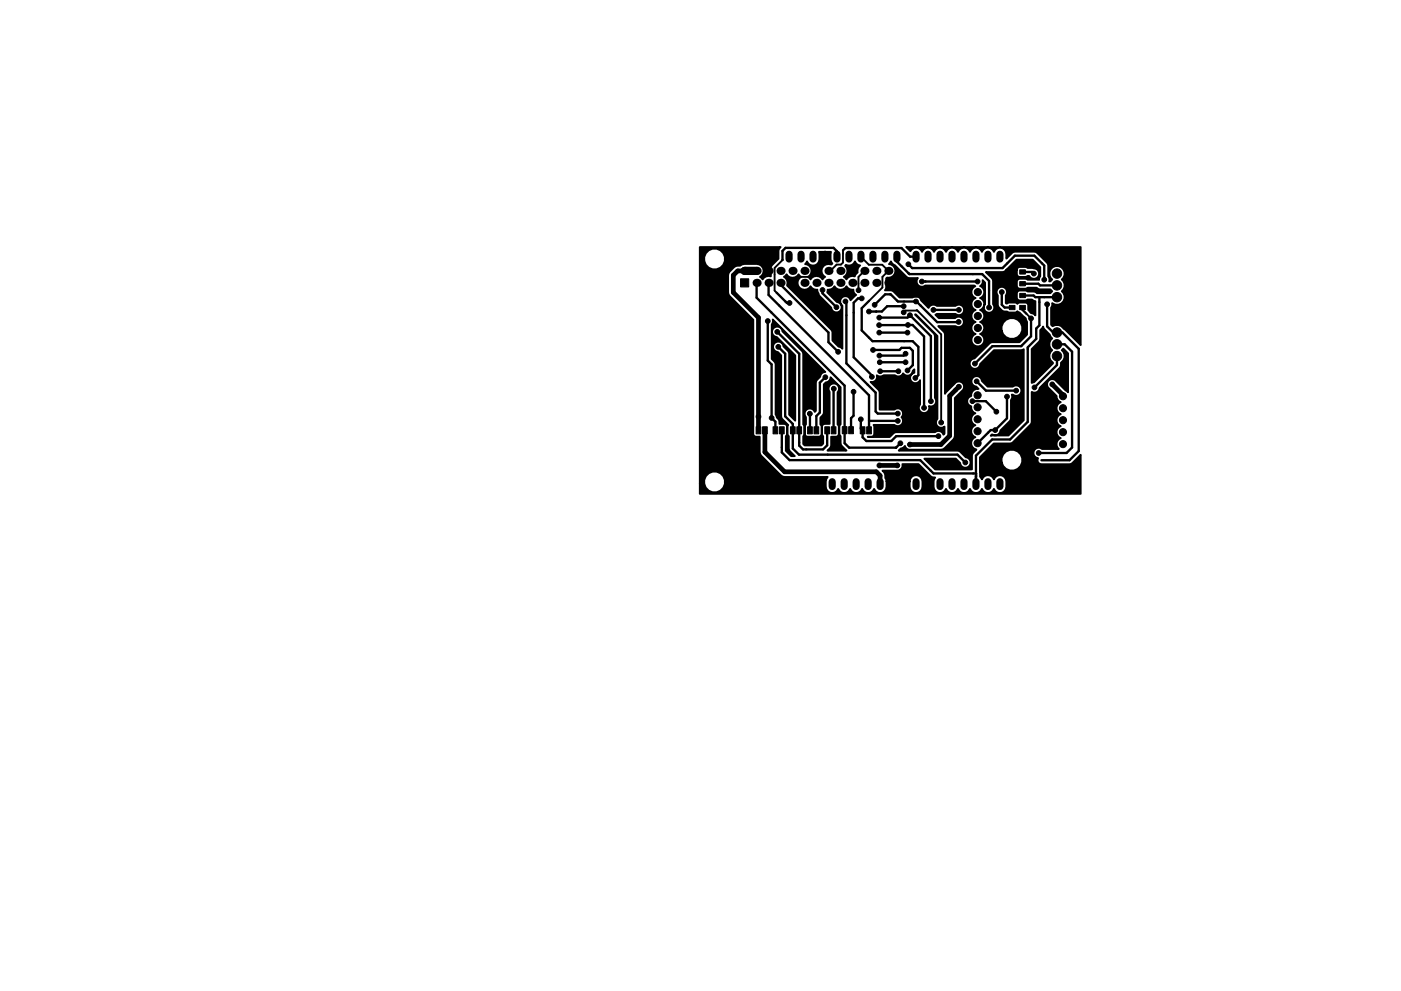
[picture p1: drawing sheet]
<svg xmlns="http://www.w3.org/2000/svg" width="297mm" height="210mm" viewBox="0 0 297 210" stroke-linecap="round" stroke-linejoin="round" font-family="sans-serif">
<g fill="#000" stroke="#000" stroke-width=".21">
<path d="M214 57.2h1.2v.9h-1.2zM216.2 57.2h1.2v.9h-1.2zM157 59.1h1.7v1.8h-1.7zM214 64.8h1.2v.9h-1.2zM214 62.2h1.2v.9h-1.2zM214 59.7h1.2v.9h-1.2zM216.2 64.8h1.2v.9h-1.2zM216.2 62.2h1.2v.9h-1.2zM216.2 59.7h1.2v.9h-1.2zM160.3 90.5h1v1.5h-1zM161.7 90.5h1v1.5h-1zM163.9 90.5h1v1.5h-1z"/>
<path d="M165.3 90.5h1v1.5h-1zM167.6 90.5h1v1.5h-1zM168.9 90.5h1v1.5h-1zM171.2 90.5h1v1.5h-1zM172.6 90.5h1v1.5h-1zM174.9 90.5h1v1.5h-1zM176.2 90.5h1v1.5h-1zM178.6 90.5h1v1.5h-1zM179.9 90.5h1v1.5h-1zM182.4 90.5h1v1.5h-1zM183.7 90.5h1v1.5h-1z"/>
<circle cx="192.6" cy="56.1" r=".5"/>
<circle cx="195.5" cy="59.7" r=".5"/>
<circle cx="207.3" cy="59.7" r=".5"/>
<circle cx="212.8" cy="59.6" r=".5"/>
<circle cx="216.8" cy="55.7" r=".5"/>
<circle cx="219.2" cy="58" r=".5"/>
<circle cx="221.4" cy="59.3" r=".5"/>
<circle cx="224.1" cy="58" r="1"/>
<circle cx="224.1" cy="55.5" r="1"/>
<circle cx="155.9" cy="76.7" r=".5"/>
<circle cx="162.8" cy="68.1" r=".5"/>
<circle cx="164.8" cy="70.4" r=".5"/>
<circle cx="165" cy="73.6" r=".5"/>
<circle cx="167.4" cy="64.3" r=".5"/>
<circle cx="172.1" cy="78.4" r=".5"/>
<circle cx="174.4" cy="61.5" r=".5"/>
<circle cx="177.3" cy="65.2" r=".5"/>
<circle cx="177.5" cy="72.6" r=".5"/>
<circle cx="177.7" cy="74.6" r=".5"/>
<circle cx="179.2" cy="63.9" r=".5"/>
<circle cx="182" cy="61.6" r=".5"/>
<circle cx="182.7" cy="63.3" r=".5"/>
<circle cx="184.2" cy="66.1" r=".5"/>
<circle cx="184.8" cy="79.9" r=".5"/>
<circle cx="185.1" cy="74.2" r=".5"/>
<circle cx="185.4" cy="64.7" r=".5"/>
<circle cx="186.4" cy="69" r=".5"/>
<circle cx="186.4" cy="67.4" r=".5"/>
<circle cx="186.4" cy="70.6" r=".5"/>
<circle cx="186.5" cy="75.4" r=".5"/>
<circle cx="186.5" cy="76.9" r=".5"/>
<circle cx="186.6" cy="78.8" r=".5"/>
<circle cx="190.5" cy="78.8" r=".5"/>
<circle cx="191.6" cy="65" r=".5"/>
<circle cx="191.6" cy="66.3" r=".5"/>
<circle cx="192" cy="76.9" r=".5"/>
<circle cx="192" cy="75" r=".5"/>
<circle cx="192.4" cy="70.6" r=".5"/>
<circle cx="192.4" cy="78.6" r=".5"/>
<circle cx="192.5" cy="68.9" r=".5"/>
<circle cx="192.9" cy="66.9" r=".5"/>
<circle cx="194.2" cy="64" r=".5"/>
<circle cx="197.9" cy="65.7" r=".5"/>
<circle cx="203.2" cy="68.3" r=".5"/>
<circle cx="203.3" cy="65.7" r=".5"/>
<circle cx="204.8" cy="62" r=".75"/>
<circle cx="204.8" cy="64.5" r=".75"/>
<circle cx="204.8" cy="69.6" r=".75"/>
<circle cx="204.8" cy="67" r=".75"/>
<circle cx="204.8" cy="72.1" r=".75"/>
<circle cx="206.7" cy="77.1" r=".5"/>
<circle cx="207.3" cy="67" r=".75"/>
<circle cx="207.3" cy="62" r=".75"/>
<circle cx="207.3" cy="64.5" r=".75"/>
<circle cx="207.3" cy="69.6" r=".75"/>
<circle cx="207.3" cy="72.1" r=".75"/>
<circle cx="209.7" cy="65.2" r=".5"/>
<circle cx="212.4" cy="62" r=".5"/>
<circle cx="214" cy="79.1" r=".5"/>
<circle cx="218.6" cy="67.5" r=".5"/>
<circle cx="219.6" cy="76.4" r=".5"/>
<circle cx="222" cy="64.6" r=".5"/>
<circle cx="224.1" cy="63" r="1"/>
<circle cx="224.1" cy="70.5" r="1"/>
<circle cx="224.1" cy="60.5" r="1"/>
<circle cx="224.1" cy="75.5" r="1"/>
<circle cx="224.1" cy="73" r="1"/>
<circle cx="224.1" cy="68" r="1"/>
<circle cx="160.8" cy="88.4" r=".5"/>
<circle cx="163.6" cy="88.7" r=".5"/>
<circle cx="171.7" cy="87.8" r=".5"/>
<circle cx="175" cy="80" r=".5"/>
<circle cx="176.8" cy="82.5" r=".5"/>
<circle cx="177.1" cy="94" r=".5"/>
<circle cx="181" cy="83.1" r=".5"/>
<circle cx="182.5" cy="89" r=".5"/>
<circle cx="186.5" cy="98.7" r=".5"/>
<circle cx="188.4" cy="85.6" r=".5"/>
<circle cx="190.2" cy="98.7" r=".5"/>
<circle cx="190.3" cy="87.7" r=".5"/>
<circle cx="190.4" cy="89.3" r=".5"/>
<circle cx="190.9" cy="94" r=".5"/>
<circle cx="192.9" cy="94.3" r=".5"/>
<circle cx="194.1" cy="80.2" r=".5"/>
<circle cx="195.9" cy="86.5" r=".5"/>
<circle cx="197.4" cy="85.1" r=".5"/>
<circle cx="199" cy="92.5" r=".5"/>
<circle cx="199.5" cy="89.6" r=".5"/>
<circle cx="203.3" cy="82" r=".5"/>
<circle cx="204.7" cy="98.1" r=".5"/>
<circle cx="204.7" cy="86.4" r=".75"/>
<circle cx="204.7" cy="83.9" r=".75"/>
<circle cx="204.7" cy="94" r=".75"/>
<circle cx="204.7" cy="91.5" r=".75"/>
<circle cx="204.7" cy="88.9" r=".75"/>
<circle cx="206.2" cy="85.1" r=".5"/>
<circle cx="207.1" cy="80.9" r=".5"/>
<circle cx="207.3" cy="86.4" r=".75"/>
<circle cx="207.3" cy="94" r=".75"/>
<circle cx="207.3" cy="91.5" r=".75"/>
<circle cx="207.3" cy="88.9" r=".75"/>
<circle cx="207.3" cy="83.9" r=".75"/>
<circle cx="211" cy="91.2" r=".5"/>
<circle cx="211.2" cy="87.3" r=".5"/>
<circle cx="213.5" cy="84.1" r=".5"/>
<circle cx="215.5" cy="82.9" r=".5"/>
<circle cx="219.3" cy="82.2" r=".5"/>
<circle cx="220.2" cy="96.1" r=".5"/>
<circle cx="222.8" cy="84.1" r=".75"/>
<circle cx="222.8" cy="94.2" r=".75"/>
<circle cx="222.8" cy="86.6" r=".75"/>
<circle cx="222.8" cy="91.7" r=".75"/>
<circle cx="222.8" cy="89.1" r=".75"/>
<circle cx="223.1" cy="81.5" r=".5"/>
<circle cx="225.4" cy="84.1" r=".75"/>
<circle cx="225.4" cy="86.6" r=".75"/>
<circle cx="225.4" cy="91.7" r=".75"/>
<circle cx="225.4" cy="89.1" r=".75"/>
<circle cx="225.4" cy="94.2" r=".75"/>
</g>
<g fill="none" stroke="#000" stroke-width="1.5">
<path d="M167.3 53.9v1.1M169.8 53.9v1.1M172.4 53.9v1.1M174.9 53.9v1.1M177.5 53.9v1.1M180 53.9v1.1M182.5 53.9v1.1M185.1 53.9v1.1M187.6 53.9v1.1M190.2 53.9v1.1M194.2 53.9v1.1M196.8 53.9v1.1"/>
<path d="M199.3 53.9v1.1M201.8 53.9v1.1M204.4 53.9v1.1M206.9 53.9v1.1M209.5 53.9v1.1M212 53.9v1.1M176.4 102.2v1M179 102.2v1M181.5 102.2v1M184.1 102.2v1M186.6 102.2v1M189.1 102.2v1"/>
<path d="M189.1 102.7h2.6M191.7 102.2v1M194.2 102.2v1M199.3 102.2v1M201.8 102.2v1M204.4 102.2v1M206.9 102.2v1M209.5 102.2v1M212 102.2v1"/>
</g>
<g fill="#000">
<circle cx="157.9" cy="57.5" r=".86"/>
<circle cx="160.4" cy="57.5" r=".86"/>
<circle cx="163" cy="57.5" r=".86"/>
<circle cx="165.5" cy="57.5" r=".86"/>
<circle cx="168" cy="57.5" r=".86"/>
<circle cx="170.6" cy="57.5" r=".86"/>
<circle cx="173.1" cy="57.5" r=".86"/>
<circle cx="175.7" cy="57.5" r=".86"/>
<circle cx="178.2" cy="57.5" r=".86"/>
<circle cx="180.7" cy="57.5" r=".86"/>
<circle cx="183.3" cy="57.5" r=".86"/>
<circle cx="185.8" cy="57.5" r=".86"/>
<circle cx="188.4" cy="57.5" r=".86"/>
<circle cx="160.4" cy="60" r=".86"/>
<circle cx="163" cy="60" r=".86"/>
<circle cx="165.5" cy="60" r=".86"/>
<circle cx="168" cy="60" r=".86"/>
<circle cx="170.6" cy="60" r=".86"/>
<circle cx="173.1" cy="60" r=".86"/>
<circle cx="175.7" cy="60" r=".86"/>
<circle cx="178.2" cy="60" r=".86"/>
<circle cx="180.7" cy="60" r=".86"/>
<circle cx="183.3" cy="60" r=".86"/>
<circle cx="185.8" cy="60" r=".86"/>
<circle cx="188.4" cy="60" r=".86"/>
</g>
<g fill="none" stroke="#000" stroke-width=".5">
<path d="M177.5 54.5v-1.2l-.8-.7h-10.1l-.7 .6v2M178.7 53.1l.5-.5h11.9l1.9 1.9h1.2M190.2 54.5v1l2.6 2.7h15.5l1.4 1.4v5.6M192.6 56.1l.8 .8h19.1l2.7-2.7h4.1l2.1 2.1v3M192.6 58h.1M195.4 59.7h11.9M212.8 59.6h1.3l.5 .6M216.8 55.7h-1.4l-.8 .8v6.2M216.8 57.7h2l.4 .3M160.4 60v3.2l18.7 18.6v12.2l.9 1h10M162.8 68.1v8.4l.8 .8v11.4l.8 .8v1.8M163 60v2.6l21.3 21.3v7.4"/>
<path d="M164.7 62.1l2.1 2.2h.6M164.8 70.4l4.7 4.7v19.4l.8 .8h4.2l.9-.8v-3.2M165 73.6l1.5 1.4v13.3l1.6 1.6v5.2l1.3 1.4h33.6l1.7 1.6M165.5 60v.4l10.1 10.1v2.1l2.1 2M174.4 61.5v.7l2.9 2.9M179.3 63.9l.1 .2v13l6.3 6.2v4l.4 .4h4.2M182.7 63.3h-.8l-.9 .9v11.6l3.9 3.8v.3M184.3 63.8l-1.6 1.6v4.7l2.3 2.3h8.5l1.2 1.2v6l-.6 .6M185.1 74.2h5.6l.4-.4h1.8l.6 .6v3.1l-1.1 1.1M185.8 66.1h.1M186.4 69l7.1-.1 2.4 2.5v15.1M186.4 70.6h6"/>
<path d="M186.4 67.4h6l.5-.5 4.5 4.4v13.8M186.5 76.9h5.5M186.6 78.8h3.9M191.6 65h-3.5l-1.1 1.1h-2.8M192 75l-.4 .4h-5.2M192.5 68.9v.1M194.2 64h-3.8l-1.5-1.6h-1.2l-2.3 2.3M194.5 64.2l4.2 4.1h4.6M197.9 65.7h5.4M204.8 79.1h9.2M210.7 67.5l-1.5 1.5v3.4l-1.7 1.7h-2.7M212.4 61.9v2.7l.6 .6h1.6"/>
<path d="M216.8 62.7h2.3l.4 .3h4.6M216.8 60.2h3.3l.4 .3h3.6M216.8 65.2v.5l.8 .8M218.6 67.5v3.8l-2.1 2.1h-6.1l-3.7 3.7M220.4 63v6l-.7 .7v2.2l-1.8 1.8v15.8l-3.7 3.7h-3.8l-3.5 3.5v6M222 64.6v4.6l1.3 1.3h1.9l3.5 3.5v21.7l-1.9 1.9h-6M224.1 73h1.6l1.6 1.6v20.3l-1.2 1.2h-5.9M224.1 75.5v1.9l-4.8 4.8M165.8 91.3v4.7l1.6 1.6h27.7l2.8 2.8h9.1M171.7 87.8v3.5M175 80l-1.2 1.2v6.3l-.7 .8v3M176.8 82.5l-.1 8.8"/>
<path d="M181 83.1v5.1l-.6 .5v2.6M182.5 89v1.9l.4 .4v1.5l.8 .8h5.3l1-1.1h9M184.3 89.3h6M190 95h.1M190.9 94l-.9 1M206.2 85.1h2.8l2.3 2.2M207.1 80.9l1.9 2h6.4M213.5 84.1v4.6l-2.5 2.5h-.9l-2.8 2.8M219.3 82.2h.1M207 101h-.1"/>
</g>
<path d="M157.9 57.5h-1.5l-.9 .9v3.6l5.3 5.4v23.9M224.1 55.5h3l1.2 1.2v10.6l-.7 .7h-3.5M188.4 60l2.6 2.6h13.1l.7-.6-.1 32M162.2 91.3v4.6l4.1 4.2h19.5l.8 .8v1.8M171.7 87.8h.1M186.4 98.7h3.9M203.3 82l-1.9 2v8.5l-1.9 1.8h-6.6M222.8 84.1v10.1M223.1 81.5l2.3 2.3v.3" fill="none" stroke="#000" stroke-width="1"/>
<path d="M165.9 55.2l-1.7 1.6v4.9l.5 .4M173.1 57.5l-1.3 1.2h-2.5l-1.3 1.3M178.7 53.1v2.6l-.4 .4h-.9l-1.4 1.4h-.3M182.5 54.5l1.7 1.7h2.8l1.4 1.3-1.3 1.2v2.3l-2.8 2.8M183.3 57.5l-1.3 1.2v2.9M214.6 57.7h-1.8l-1.7 1.7v7.7l-.4 .4M194.2 64v.2h.3M194.4 65.8l.1 .1M194.5 65.9h-2.5l-.4 .4M194.5 65.9l5.1 5v18.7M204.7 75.2h.1M217.6 66.5l1 1" fill="none" stroke="#000" stroke-width=".4"/>
<path d="M157.9 57.5h2.5" fill="none" stroke="#000" stroke-width="1.7"/>
<path d="M174.9 54.5v1.2l-1.8 1.8M172.1 78.3v.1M188.4 85.6h.1" fill="none" stroke="#000" stroke-width=".75"/>
<path d="M148.4 52.4h17.1l-.5 .8v1.7l-1.5 1.6-.1 2.1a1.43 1.43 0 0 0-1.7 .7l-.6-.6a1.46 1.46 0 0 0 .8-1.6 1.46 1.46 0 0 0-1.5-1.1h-2.5l-1 .4h-.5a2.76 2.76 0 0 0-2 2l.1 4.1 5.2 5.3v24.2a.61 .61 0 0 0 .6 .7h.8l.1 3.6 4.7 4.8 9.6 .1a2.71 2.71 0 0 0 0 3 1.35 1.35 0 0 0 2.2-.5 1.35 1.35 0 0 0 1.3 .9 1.35 1.35 0 0 0 1.3-.9 1.35 1.35 0 0 0 1.2 .9 1.35 1.35 0 0 0 1.3-.9 1.35 1.35 0 0 0 1.3 .9 1.35 1.35 0 0 0 1.2-.9 1.36 1.36 0 0 0 1.5 .9 1.36 1.36 0 0 0 1.2-1.3v-1.1h4.9a1.89 1.89 0 0 0 .8 2.3 1.36 1.36 0 0 0 1.9-1.2 1.89 1.89 0 0 0-.9-2.4 1.36 1.36 0 0 0-1.8 1.3h-4.9l-.3-.8a1.5 1.5 0 0 0-.6-1.6h3.2a1.08 1.08 0 0 0 1-1.3h3.4l2.6 2.5 .3 .2 .7 .1a2.37 2.37 0 0 0 .5 3.2 1.35 1.35 0 0 0 1.8-.8 1.35 1.35 0 0 0 1.2 .9 1.35 1.35 0 0 0 1.3-.9 1.35 1.35 0 0 0 1.3 .9 1.35 1.35 0 0 0 1.3-.9 1.35 1.35 0 0 0 1.2 .9 1.35 1.35 0 0 0 1.3-.9 1.35 1.35 0 0 0 1.3 .9 1.35 1.35 0 0 0 1.2-.9 1.36 1.36 0 0 0 1.5 .9 1.36 1.36 0 0 0 1.2-1.3 1.89 1.89 0 0 0-.9-2.4 1.35 1.35 0 0 0-1.8 .8 1.35 1.35 0 0 0-1.2-.9 1.35 1.35 0 0 0-1.3 .9l-.4-.6v-3h4.6a2.23 2.23 0 0 0 3.4 1.4 2.23 2.23 0 0 0 0-3.7 2.23 2.23 0 0 0-3.4 1.4v.9h-4.6v-1.1l2.9-2.9 3.8-.1 4-3.9 .2-.6v-6.4a1.1 1.1 0 0 0 1.7-.8l4.3-4.3 .2-.2 .1-.9a1.59 1.59 0 0 0 .1-2.6l.3-.3 1 1v8.2l-2.5-2.4a1.11 1.11 0 0 0-1.7 0 1.11 1.11 0 0 0 .3 1.7l1.5 1.5a1.26 1.26 0 0 0 .9 1.3 1.34 1.34 0 0 0-.9 1.3 1.34 1.34 0 0 0 .9 1.3 1.34 1.34 0 0 0-.9 1.2 1.34 1.34 0 0 0 .9 1.3 1.34 1.34 0 0 0-.9 1.3 1.34 1.34 0 0 0 .9 1.3 1.33 1.33 0 0 0-.4 2.3h-3.6a1.11 1.11 0 0 0-1.7 .4 1.11 1.11 0 0 0 .9 1.5 .83 .83 0 0 0 .7 1.3l6.3-.1 2-1.9v8.3h-80.7v-2.1h.9a2.23 2.23 0 0 0 3.4 1.4 2.23 2.23 0 0 0 0-3.7 2.23 2.23 0 0 0-3.4 1.4v.9h-.9v-47.3h.9a2.23 2.23 0 0 0 3.4 1.4 2.23 2.23 0 0 0 0-3.7 2.23 2.23 0 0 0-3.4 1.4v.9h-.9zM166.2 58.7l.6-.5a1.46 1.46 0 0 0 2.5 0l.6 .5a1.46 1.46 0 0 0-.4 2.4 1.46 1.46 0 0 0 2.3-.4 1.35 1.35 0 0 0 1.5 .7l.5 1.4 2.4 2.5a1.11 1.11 0 0 0 1.2 1 1.11 1.11 0 0 0 1.1-1.1 1.11 1.11 0 0 0-1.1-1.1l-2-2.1 .1-.6a1.28 1.28 0 0 0 1.4-.7 1.46 1.46 0 0 0 2.6 0 1.35 1.35 0 0 0 1.4 .7 1.04 1.04 0 0 0 .6 1.2l-1.2 1.1a1.12 1.12 0 0 0-1.7-.7 1.12 1.12 0 0 0 0 1.9v9.1l-.3-.3-.5-.2-1.3-1.3v-1.7l-.2-.6-9.4-9.3a1.42 1.42 0 0 0-.7-1.9zM171.1 55.5a1.36 1.36 0 0 0 1.5 .8 1.36 1.36 0 0 0 1.1-1.3l-.1-1.6h2.6a2.91 2.91 0 0 0 .3 2.5l-.2 .2a1.46 1.46 0 0 0-2 .7 1.46 1.46 0 0 0 .6 1.9l-.5 .6a1.46 1.46 0 0 0-2.6 0l-.5-.6a1.44 1.44 0 0 0 .7-1.5 1.44 1.44 0 0 0-1.3-1.2zM179.4 56.2a1.32 1.32 0 0 0 1.9-.7 1.26 1.26 0 0 0 1.1 .8 1.31 1.31 0 0 0-.6 1.5l-.6 .8a1.44 1.44 0 0 0-1.7 .7l-.6-.6a1.42 1.42 0 0 0 .3-2.3zM188.9 55.5l.3 .5 .5 .3 2.8 2.6 2.1 .1-.1 .1a1.11 1.11 0 0 0 .2 1.5 1.11 1.11 0 0 0 1.5 0h10.4l.2 .1-.2 .1a1.36 1.36 0 0 0-.7 1.3 1.36 1.36 0 0 0 1 1.1 1.34 1.34 0 0 0-1 1.3 1.34 1.34 0 0 0 1 1.3 1.34 1.34 0 0 0-1 1.2 1.34 1.34 0 0 0 1 1.3 1.34 1.34 0 0 0-1 1.3 1.34 1.34 0 0 0 1 1.3 1.37 1.37 0 0 0-.7 2.1 1.37 1.37 0 0 0 2.2 0 1.37 1.37 0 0 0-.6-2.1l.3-.2 .5-.6h3.8a2.23 2.23 0 0 0 3.4 1.4 2.23 2.23 0 0 0 0-3.7 2.23 2.23 0 0 0-3.4 1.5v.8h-3.8a1.3 1.3 0 0 0-.8-1.8 1.34 1.34 0 0 0 .9-1.3 1.34 1.34 0 0 0-.9-1.2 1.34 1.34 0 0 0 .9-1.3 1.34 1.34 0 0 0-.9-1.3 1.34 1.34 0 0 0 .9-1.2 1.34 1.34 0 0 0-.9-1.3 1.06 1.06 0 0 0 .5-1.3l.5 .6v4.5a1.11 1.11 0 0 0 .1 1.6 1.11 1.11 0 0 0 1.6 0 1.11 1.11 0 0 0 .1-1.6l-.1-5.2-1.5-1.6h3.5h.4l.5-.5h2.2v.9a.61 .61 0 0 0 .6 .7h1.2l.5-.3 .4 .2a1.13 1.13 0 0 0 1.9-.1 1.13 1.13 0 0 0-1-1.7l-1.3-.1-.5-.2h-1.2a.61 .61 0 0 0-.6 .6h-2.2l2.1-2.1h3.4l1.6 1.6v1.9l-.2 .8-2.4-.1-.5-.2h-1.2l-.6 .4a1.89 1.89 0 0 0 .2 1.6l.4 .2h1.2l.5-.3h1.9l.7 .4h2.2l.4 .4-.4 .4h-2.8l-.8-.4-2.9-.2a.61 .61 0 0 0-.6 .6v1.2l.4 .3 1.4 .1 .5-.3h.9l.7 .4v3l-.3-.3a1.68 1.68 0 0 1-1.2-.9v-1.1l-.4-.4h-1.4l-.5 .3-.5-.3h-1.2l-.6 .2-.1-1.8a1.12 1.12 0 0 0-.2-1.5 1.12 1.12 0 0 0-1.5 .1 1.12 1.12 0 0 0-.1 1.5l.1 2.3a1.79 1.79 0 0 0 2 1.1l.4 .2h1.2l.5-.3 1.8 1.6 .2 .7v2.7l-1.6 1.6-6 .1-3.5 3.3a1.11 1.11 0 0 0-1 1.2 1.11 1.11 0 0 0 1.1 1.1 1.11 1.11 0 0 0 1.1-1l3-3h5.7l.6-.2v15l-3.3 3.3-3.8 .1 .3-.3a1.1 1.1 0 0 0 1.8-.8l2.2-2.3 .1-4.2a1 1 0 0 0 .1-1.2l.3 .1a1.12 1.12 0 0 0 1.5-.2 1.12 1.12 0 0 0-.1-1.5 1.12 1.12 0 0 0-1.5-.1h-5.3l-1.2-1.2a1.11 1.11 0 0 0-1.2-1 1.11 1.11 0 0 0-1 1.1 1.11 1.11 0 0 0 1 1.1l.5 .5h-.5a1.35 1.35 0 0 0-1.1 1.5 1.11 1.11 0 0 0-.9 1.1 1.11 1.11 0 0 0 .9 1.1 1.3 1.3 0 0 0 .9 1.5 1.34 1.34 0 0 0-.9 1.2 1.34 1.34 0 0 0 .9 1.3 1.34 1.34 0 0 0-.9 1.3 1.34 1.34 0 0 0 .9 1.3 1.36 1.36 0 0 0-.9 1.4 1.36 1.36 0 0 0 1.1 1.2l-.9 1v3.2h-7.8l-2.3-2.3h6.6l1 .9a1.11 1.11 0 0 0 1.1 1 1.11 1.11 0 0 0 1.1-1 1.11 1.11 0 0 0-1-1.2l-1.2-1.1-.6-.3h-12.5l1.4-1 .4 .7 .4 .1h6.8l.8-.3 2.1-2.2v-8.4l1.7-1.7a1.11 1.11 0 0 0-.1-1.6 1.11 1.11 0 0 0-1.6 .2l-2 2.2v-12.7l-.3-.5-1.2-1.2h3.7a1.11 1.11 0 0 0 1.5-.2 1.11 1.11 0 0 0-.1-1.5 1.11 1.11 0 0 0-1.5 0h-3.4l-.8-.7 .3-.2 4.1 .1a1.12 1.12 0 0 0 1.5-.2 1.12 1.12 0 0 0-.1-1.5 1.12 1.12 0 0 0-1.5-.1l-4.1-.1a1.09 1.09 0 0 0-1.6 .5l-1.6-1.6-.2-.4a1.1 1.1 0 0 0-1.6-.2h-2.8l-1.5-1.4-1.6-.1 .3-.6v-1.9l.2-.2a1.45 1.45 0 0 0 1.7-1.2 1.45 1.45 0 0 0-1.3-1.7zM163.8 67.8l11.2 11.1a1.05 1.05 0 0 0-1.1 1l-.7 .7-.2 .6v6l-.3 .2a1.11 1.11 0 0 0-1.6-.6 1.11 1.11 0 0 0-.2 1.7v1.6l-.3 .4v1.5a.61 .61 0 0 0 .6 .7l1.2-.1a1.99 1.99 0 0 0 1.6-.1l.2-.5v-1.5l-.3-.4v-1.5a1.31 1.31 0 0 0 .8-1.1v-6l.4-.4a1.05 1.05 0 0 0 1-1.1l2.1 2.2v7.8l-.2 .5v1.5l.2 .5 .1 1.8 1.2 1.3h-4.1l.8-.8v-2.1h1a.61 .61 0 0 0 .6-.7v-1.5l-.2-.4v-6.9a1.11 1.11 0 0 0 0-1.5 1.11 1.11 0 0 0-1.5-.1 1.11 1.11 0 0 0-.2 1.5v6.8h-1a.61 .61 0 0 0-.6 .6v1.5l.2 .5v1.6l-.4 .4h-3.5l-.3-.3v-1.7l.3-.5v-1.5l-.3-.4v-15l-.2-.6-4.2-4.2a1.11 1.11 0 0 0-1.1-1 1.11 1.11 0 0 0-1.1 1.1 1.11 1.11 0 0 0 1 1.1l3.9 3.9v13.9l-1.3-1.3v-13l-.2-.6-1-.9a1.11 1.11 0 0 0-1.1-1 1.11 1.11 0 0 0-1.1 1 1.11 1.11 0 0 0 1 1.2l.7 .7v12.9l.3 .6 1.2 1.3-.1 .3v1.5l.2 .5 .1 3 1.2 1.3h-.7l-1.2-1.2v-3.1l.3-.5v-1.5a.61 .61 0 0 0-.6-.6h-1a1.57 1.57 0 0 0-.6-1.4l-.2-.5v-10.7l-.3-.6-.6-.6v-7.3l.3-.5zM194 66.7l4.7 4.6v17.6a1.1 1.1 0 0 0 0 1.5 1.1 1.1 0 0 0 1.6 .1v1.5l-.3 .2a1.09 1.09 0 0 0-1.7-.5h-8.3l-.6 .2-.8 .8h-4.6h.7a.61 .61 0 0 0 .7-.7v-1.5l-.2-.4h4.4a1.1 1.1 0 0 0 1.6 0 1.1 1.1 0 0 0-.1-1.6 1.1 1.1 0 0 0 .1-1.5 1.1 1.1 0 0 0-1.6-.1h-3.1l-.1-3.9-1.8-2a1.1 1.1 0 0 0 1.3-1.4 1.05 1.05 0 0 0 1.4 0h2.5a1.08 1.08 0 0 0 1.7-.4 1.11 1.11 0 0 0 1.2 .5 1.11 1.11 0 0 0 .8-1l.4-.3v.7a1.11 1.11 0 0 0-.7 1.8 1.11 1.11 0 0 0 1.9-.3v5.2a1.11 1.11 0 0 0 .6 1.8 1.11 1.11 0 0 0 1.3-1.5 1.1 1.1 0 0 0 1.3-.3 1.1 1.1 0 0 0-.1-1.4v-13.4zM221.2 69.3l.2 .5 1.2 1.2 .5 .8a1.57 1.57 0 0 0 0 2.5 1.59 1.59 0 0 0 .2 2.6v.2l-4.1 4-.5 .1v-7.1l1.8-1.9v-2.1zM192.1 52.4h37v20.8l-3.6-3.5a1.6 1.6 0 0 0-2.3-.5l-.3-.3v-3.6l.2-.5v-.5a1.61 1.61 0 0 0 2.3-.2 1.61 1.61 0 0 0-.3-2.3 1.57 1.57 0 0 0 0-2.5 1.62 1.62 0 0 0 .2-2.4 1.62 1.62 0 0 0-2.4 0 1.62 1.62 0 0 0 .2 2.4l-.4 .4h-.3a1 1 0 0 0-.2-1.1v-2.6l-2.6-2.5h-4.7l-1.5 1.4a1.7 1.7 0 0 0-1.4-2.4 1.32 1.32 0 0 0-1.3 .9 1.35 1.35 0 0 0-1.2-.9 1.35 1.35 0 0 0-1.3 .9 1.35 1.35 0 0 0-1.3-.9 1.35 1.35 0 0 0-1.2 .9 1.35 1.35 0 0 0-1.3-.9 1.35 1.35 0 0 0-1.3 .9 1.35 1.35 0 0 0-1.3-.9 1.35 1.35 0 0 0-1.2 .9 1.35 1.35 0 0 0-1.3-.9 1.35 1.35 0 0 0-1.3 .9 1.35 1.35 0 0 0-1.2-.9 1.35 1.35 0 0 0-1.3 .9 1.34 1.34 0 0 0-1.2-.9 1.34 1.34 0 0 0-1.3 .8z" fill="#000" stroke="#000" stroke-width=".4"/>
</svg>
